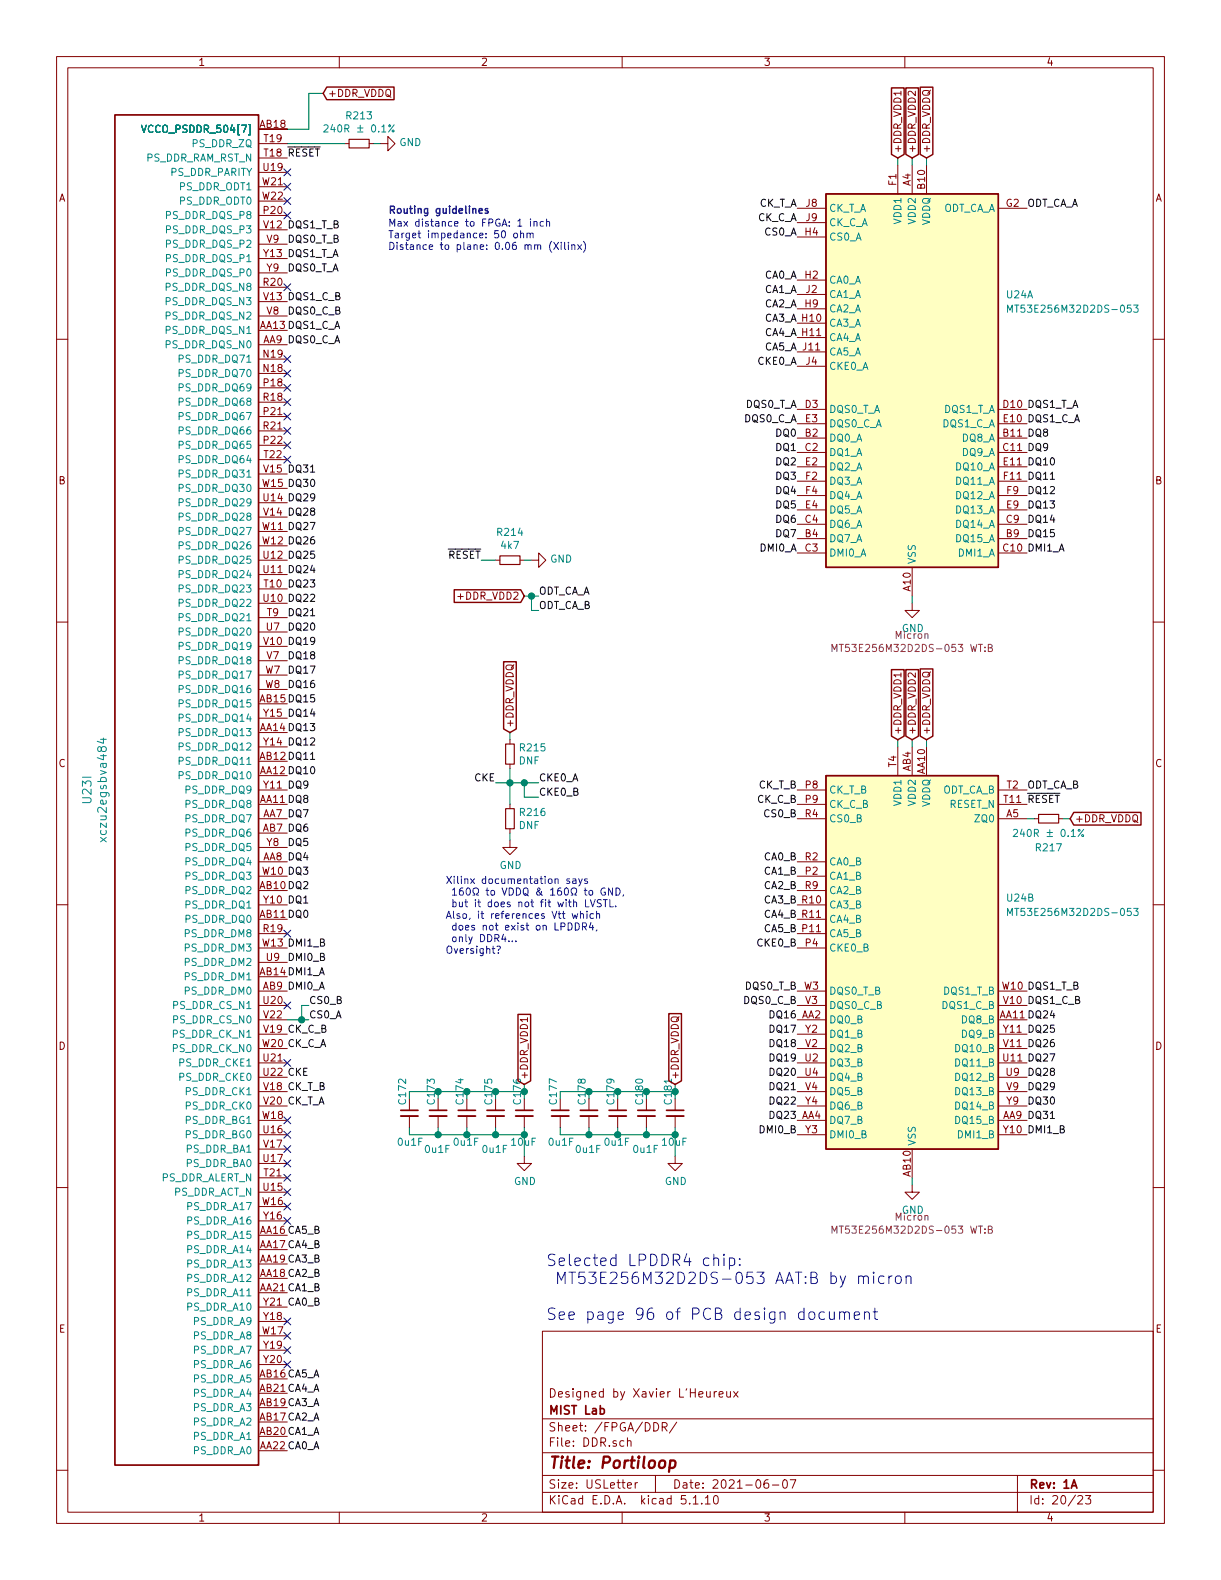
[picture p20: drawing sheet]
<svg xmlns="http://www.w3.org/2000/svg" width="216mm" height="279mm" viewBox="0 0 216 279" stroke-linecap="round" stroke-linejoin="round" font-family="sans-serif">
<defs><g id="words">
<g font-size="2.8" fill="#0000c2">
<text x="96.5" y="223.9">Selected LPDDR4 chip:</text>
<text x="97.3" y="227.1">MT53E256M32D2DS-053 AAT:B by micron</text>
<text x="96.5" y="233.4">See page 96 of PCB design document</text>
</g>
<text font-size="2.8" fill="#840000" x="96.9" y="259.7">Title: Portiloop</text>
<g font-size="2.1" fill="#008484">
<text x="16.2" y="141.9" transform="rotate(-90 16.2 141.9)">U23I</text>
<text x="18.9" y="148.1" transform="rotate(-90 18.9 148.1)">xczu2egsbva484</text>
</g>
<g font-size="2.1" fill="#840000">
<text x="96.9" y="250.1">MIST Lab</text>
<text x="96.9" y="247.1">Designed by Xavier L'Heureux</text>
<text x="96.9" y="255.8">File: DDR.sch</text>
<text x="96.9" y="253.1">Sheet: /FPGA/DDR/</text>
<text x="96.9" y="263.2">Size: USLetter</text>
<text x="118.9" y="263.2">Date: 2021-06-07</text>
<text x="181.9" y="263.2">Rev: 1A</text>
<text x="96.9" y="266">KiCad E.D.A. kicad 5.1.10</text>
<text x="181.9" y="266">Id: 20/23</text>
</g>
<g font-size="1.8" fill="#840000">
<text x="35" y="11.6">1</text>
<text x="85" y="11.6">2</text>
<text x="135" y="11.6">3</text>
<text x="185" y="11.6">4</text>
<text x="57.9" y="17.1">+DDR_VDDQ</text>
<text x="46" y="22.6">AB18</text>
<text x="46.7" y="25.1">T19</text>
<text x="159.4" y="27.2" transform="rotate(-90 159.4 27.2)">+DDR_VDD1</text>
<text x="161.9" y="27.2" transform="rotate(-90 161.9 27.2)">+DDR_VDD2</text>
<text x="164.5" y="27.2" transform="rotate(-90 164.5 27.2)">+DDR_VDDQ</text>
<text x="10.4" y="35.6">A</text>
<text x="46.5" y="35.3">W22</text>
<text x="46.5" y="32.8">W21</text>
<text x="46.6" y="30.2">U19</text>
<text x="158.5" y="32.8" transform="rotate(-90 158.5 32.8)">F1</text>
<text x="161" y="32.9" transform="rotate(-90 161 32.9)">A4</text>
<text x="163.6" y="33.4" transform="rotate(-90 163.6 33.4)">B10</text>
<text x="204.3" y="35.6">A</text>
<text x="46.7" y="37.8">P20</text>
<text x="142.4" y="41.7">H4</text>
<text x="142.5" y="36.6">J8</text>
<text x="142.5" y="39.1">J9</text>
<text x="177.9" y="36.6">G2</text>
<text x="47.2" y="42.9">V9</text>
<text x="46.6" y="50.5">R20</text>
<text x="47.2" y="48">Y9</text>
<text x="142.4" y="49.3">H2</text>
<text x="142.5" y="51.8">J2</text>
<text x="47.2" y="55.6">V8</text>
<text x="142.4" y="54.4">H9</text>
<text x="46.6" y="65.8">N18</text>
<text x="46.6" y="63.2">N19</text>
<text x="142" y="62">J11</text>
<text x="142.5" y="64.5">J4</text>
<text x="46.6" y="70.9">R18</text>
<text x="46.7" y="68.3">P18</text>
<text x="46.6" y="75.9">R21</text>
<text x="46.7" y="73.4">P21</text>
<text x="142.4" y="77.2">B2</text>
<text x="142.4" y="72.1">D3</text>
<text x="142.4" y="74.7">E3</text>
<text x="46.7" y="78.5">P22</text>
<text x="46.7" y="81">T22</text>
<text x="142.4" y="79.8">C2</text>
<text x="142.4" y="82.3">E2</text>
<text x="10.4" y="85.6">B</text>
<text x="142.4" y="89.9">E4</text>
<text x="142.5" y="84.8">F2</text>
<text x="142.5" y="87.4">F4</text>
<text x="178" y="89.9">E9</text>
<text x="178.1" y="87.4">F9</text>
<text x="204.3" y="85.6">B</text>
<text x="142.4" y="95">B4</text>
<text x="142.4" y="92.5">C4</text>
<text x="178" y="95">B9</text>
<text x="178" y="92.5">C9</text>
<text x="142.4" y="97.5">C3</text>
<text x="81.4" y="106">+DDR_VDD2</text>
<text x="161" y="104.5" transform="rotate(-90 161 104.5)">A10</text>
<text x="47.1" y="111.5">U7</text>
<text x="47.2" y="109">T9</text>
<text x="47.2" y="116.6">V7</text>
<text x="90.8" y="128.8" transform="rotate(-90 90.8 128.8)">+DDR_VDDQ</text>
<text x="159.4" y="130" transform="rotate(-90 159.4 130)">+DDR_VDD1</text>
<text x="161.9" y="130" transform="rotate(-90 161.9 130)">+DDR_VDD2</text>
<text x="164.5" y="130" transform="rotate(-90 164.5 130)">+DDR_VDDQ</text>
<text x="10.4" y="135.6">C</text>
<text x="158.5" y="135.6" transform="rotate(-90 158.5 135.6)">T4</text>
<text x="161" y="136.4" transform="rotate(-90 161 136.4)">AB4</text>
<text x="163.6" y="136.9" transform="rotate(-90 163.6 136.9)">AA10</text>
<text x="204.3" y="135.6">C</text>
<text x="142.4" y="139.4">P8</text>
<text x="142.4" y="142">P9</text>
<text x="178.1" y="139.4">T2</text>
<text x="47.2" y="149.6">Y8</text>
<text x="142.4" y="144.5">R4</text>
<text x="178" y="144.5">A5</text>
<text x="190" y="145.4">+DDR_VDDQ</text>
<text x="142.4" y="152.1">R2</text>
<text x="142.4" y="154.7">P2</text>
<text x="142.4" y="157.2">R9</text>
<text x="46.6" y="164.8">R19</text>
<text x="142.4" y="167.4">P4</text>
<text x="47.1" y="169.9">U9</text>
<text x="46.6" y="177.5">U20</text>
<text x="142.2" y="175">W3</text>
<text x="142.4" y="177.5">V3</text>
<text x="10.4" y="185.6">D</text>
<text x="46.7" y="180.1">V22</text>
<text x="142.4" y="185.2">V2</text>
<text x="142.4" y="182.6">Y2</text>
<text x="204.3" y="185.6">D</text>
<text x="46.6" y="187.7">U21</text>
<text x="93.3" y="191" transform="rotate(-90 93.3 191)">+DDR_VDD1</text>
<text x="120" y="191" transform="rotate(-90 120 191)">+DDR_VDDQ</text>
<text x="142.4" y="187.7">U2</text>
<text x="142.4" y="190.2">U4</text>
<text x="178" y="190.2">U9</text>
<text x="46.5" y="197.9">W18</text>
<text x="142.4" y="192.8">V4</text>
<text x="142.4" y="195.3">Y4</text>
<text x="178" y="192.8">V9</text>
<text x="178" y="195.3">Y9</text>
<text x="46.6" y="200.4">U16</text>
<text x="46.7" y="202.9">V17</text>
<text x="142.4" y="200.4">Y3</text>
<text x="46.6" y="205.5">U17</text>
<text x="46.7" y="208">T21</text>
<text x="161" y="208" transform="rotate(-90 161 208)">AB10</text>
<text x="46.5" y="213.1">W16</text>
<text x="46.6" y="210.6">U15</text>
<text x="46.7" y="215.6">Y16</text>
<text x="46.7" y="233.4">Y18</text>
<text x="10.4" y="235.6">E</text>
<text x="46.5" y="236">W17</text>
<text x="46.7" y="238.5">Y19</text>
<text x="204.3" y="235.6">E</text>
<text x="46.7" y="241">Y20</text>
<text x="35" y="269">1</text>
<text x="85" y="269">2</text>
<text x="135" y="269">3</text>
<text x="185" y="269">4</text>
</g>
<g font-size="1.8" fill="#008484">
<text x="26.3" y="23.5">VCCO_PSDDR_504[7]</text>
<text x="58.4" y="23.4">240R ± 0.1%</text>
<text x="61.4" y="21.1">R213</text>
<text x="25.7" y="28.6">PS_DDR_RAM_RST_N</text>
<text x="34.1" y="26">PS_DDR_ZQ</text>
<text x="70.6" y="25.8">GND</text>
<text x="30" y="31.1">PS_DDR_PARITY</text>
<text x="31.8" y="33.7">PS_DDR_ODT1</text>
<text x="29.6" y="41.3">PS_DDR_DQS_P3</text>
<text x="29.6" y="38.7">PS_DDR_DQS_P8</text>
<text x="31.8" y="36.2">PS_DDR_ODT0</text>
<text x="146.6" y="37.5">CK_T_A</text>
<text x="146.6" y="40">CK_C_A</text>
<text x="159.4" y="39.5" transform="rotate(-90 159.4 39.5)">VDD1</text>
<text x="161.9" y="39.5" transform="rotate(-90 161.9 39.5)">VDD2</text>
<text x="164.5" y="39.9" transform="rotate(-90 164.5 39.9)">VDDQ</text>
<text x="166.5" y="37.5">ODT_CA_A</text>
<text x="29.6" y="46.4">PS_DDR_DQS_P1</text>
<text x="29.6" y="43.8">PS_DDR_DQS_P2</text>
<text x="146.6" y="42.5">CS0_A</text>
<text x="29.5" y="54">PS_DDR_DQS_N3</text>
<text x="29.5" y="51.4">PS_DDR_DQS_N8</text>
<text x="29.6" y="48.9">PS_DDR_DQS_P0</text>
<text x="146.6" y="50.2">CA0_A</text>
<text x="146.6" y="52.7">CA1_A</text>
<text x="178" y="52.8">U24A</text>
<text x="29.5" y="59.1">PS_DDR_DQS_N1</text>
<text x="29.5" y="56.5">PS_DDR_DQS_N2</text>
<text x="146.6" y="57.8">CA3_A</text>
<text x="146.6" y="55.2">CA2_A</text>
<text x="179.5" y="55.3">MT53E256M32D2DS-053</text>
<text x="29.5" y="61.6">PS_DDR_DQS_N0</text>
<text x="31.9" y="64.1">PS_DDR_DQ71</text>
<text x="146.6" y="60.3">CA4_A</text>
<text x="146.6" y="62.9">CA5_A</text>
<text x="146.6" y="65.4">CKE0_A</text>
<text x="31.9" y="71.8">PS_DDR_DQ68</text>
<text x="31.9" y="69.2">PS_DDR_DQ69</text>
<text x="31.9" y="66.7">PS_DDR_DQ70</text>
<text x="31.9" y="76.8">PS_DDR_DQ66</text>
<text x="31.9" y="74.3">PS_DDR_DQ67</text>
<text x="146.6" y="73">DQS0_T_A</text>
<text x="146.6" y="75.6">DQS0_C_A</text>
<text x="166.7" y="75.6">DQS1_C_A</text>
<text x="166.9" y="73">DQS1_T_A</text>
<text x="31.9" y="81.9">PS_DDR_DQ64</text>
<text x="31.9" y="79.4">PS_DDR_DQ65</text>
<text x="146.6" y="78.1">DQ0_A</text>
<text x="146.6" y="80.6">DQ1_A</text>
<text x="146.6" y="83.2">DQ2_A</text>
<text x="169.1" y="83.2">DQ10_A</text>
<text x="170.1" y="78.1">DQ8_A</text>
<text x="170.1" y="80.6">DQ9_A</text>
<text x="31.9" y="89.5">PS_DDR_DQ29</text>
<text x="31.9" y="87">PS_DDR_DQ30</text>
<text x="31.9" y="84.5">PS_DDR_DQ31</text>
<text x="146.6" y="85.7">DQ3_A</text>
<text x="146.6" y="88.3">DQ4_A</text>
<text x="169.1" y="85.7">DQ11_A</text>
<text x="169.1" y="88.3">DQ12_A</text>
<text x="31.9" y="94.6">PS_DDR_DQ27</text>
<text x="31.9" y="92.1">PS_DDR_DQ28</text>
<text x="88.1" y="94.8">R214</text>
<text x="146.6" y="95.9">DQ7_A</text>
<text x="146.6" y="93.3">DQ6_A</text>
<text x="146.6" y="90.8">DQ5_A</text>
<text x="169.1" y="95.9">DQ15_A</text>
<text x="169.1" y="93.3">DQ14_A</text>
<text x="169.1" y="90.8">DQ13_A</text>
<text x="31.9" y="99.7">PS_DDR_DQ25</text>
<text x="31.9" y="97.2">PS_DDR_DQ26</text>
<text x="88.7" y="97.1">4k7</text>
<text x="97.3" y="99.5">GND</text>
<text x="146.6" y="98.4">DMI0_A</text>
<text x="161.9" y="99.8" transform="rotate(-90 161.9 99.8)">VSS</text>
<text x="169.5" y="98.4">DMI1_A</text>
<text x="31.9" y="107.3">PS_DDR_DQ22</text>
<text x="31.9" y="104.8">PS_DDR_DQ23</text>
<text x="31.9" y="102.2">PS_DDR_DQ24</text>
<text x="31.9" y="112.4">PS_DDR_DQ20</text>
<text x="31.9" y="109.9">PS_DDR_DQ21</text>
<text x="31.9" y="117.5">PS_DDR_DQ18</text>
<text x="31.9" y="114.9">PS_DDR_DQ19</text>
<text x="31.9" y="125.1">PS_DDR_DQ15</text>
<text x="31.9" y="122.6">PS_DDR_DQ16</text>
<text x="31.9" y="120">PS_DDR_DQ17</text>
<text x="31.9" y="130.2">PS_DDR_DQ13</text>
<text x="31.9" y="127.6">PS_DDR_DQ14</text>
<text x="31.9" y="137.8">PS_DDR_DQ10</text>
<text x="31.9" y="135.3">PS_DDR_DQ11</text>
<text x="31.9" y="132.7">PS_DDR_DQ12</text>
<text x="91.8" y="135.2">DNF</text>
<text x="92.1" y="132.9">R215</text>
<text x="32.9" y="142.9">PS_DDR_DQ8</text>
<text x="32.9" y="140.3">PS_DDR_DQ9</text>
<text x="146.6" y="140.3">CK_T_B</text>
<text x="146.6" y="142.9">CK_C_B</text>
<text x="159.4" y="142.4" transform="rotate(-90 159.4 142.4)">VDD1</text>
<text x="161.9" y="142.4" transform="rotate(-90 161.9 142.4)">VDD2</text>
<text x="164.5" y="142.8" transform="rotate(-90 164.5 142.8)">VDDQ</text>
<text x="166.5" y="140.3">ODT_CA_B</text>
<text x="167.9" y="142.9">RESET_N</text>
<text x="32.9" y="148">PS_DDR_DQ6</text>
<text x="32.9" y="145.4">PS_DDR_DQ7</text>
<text x="91.8" y="146.6">DNF</text>
<text x="92.1" y="144.3">R216</text>
<text x="146.6" y="145.4">CS0_B</text>
<text x="172.6" y="145.4">ZQ0</text>
<text x="180.3" y="148">240R ± 0.1%</text>
<text x="32.9" y="155.6">PS_DDR_DQ3</text>
<text x="32.9" y="153">PS_DDR_DQ4</text>
<text x="32.9" y="150.5">PS_DDR_DQ5</text>
<text x="88.3" y="153.7">GND</text>
<text x="146.6" y="155.6">CA1_B</text>
<text x="146.6" y="153">CA0_B</text>
<text x="183.3" y="150.5">R217</text>
<text x="32.9" y="160.7">PS_DDR_DQ1</text>
<text x="32.9" y="158.1">PS_DDR_DQ2</text>
<text x="146.6" y="160.7">CA3_B</text>
<text x="146.6" y="158.1">CA2_B</text>
<text x="178.1" y="159.4">U24B</text>
<text x="179.5" y="162">MT53E256M32D2DS-053</text>
<text x="32.8" y="165.7">PS_DDR_DM8</text>
<text x="32.9" y="163.2">PS_DDR_DQ0</text>
<text x="146.6" y="165.7">CA5_B</text>
<text x="146.6" y="163.2">CA4_B</text>
<text x="32.8" y="173.4">PS_DDR_DM1</text>
<text x="32.8" y="170.8">PS_DDR_DM2</text>
<text x="32.8" y="168.3">PS_DDR_DM3</text>
<text x="146.6" y="168.3">CKE0_B</text>
<text x="30.8" y="178.4">PS_DDR_CS_N1</text>
<text x="32.8" y="175.9">PS_DDR_DM0</text>
<text x="146.6" y="178.4">DQS0_C_B</text>
<text x="146.6" y="175.9">DQS0_T_B</text>
<text x="166.7" y="178.4">DQS1_C_B</text>
<text x="166.9" y="175.9">DQS1_T_B</text>
<text x="30.8" y="183.5">PS_DDR_CK_N1</text>
<text x="30.8" y="181">PS_DDR_CS_N0</text>
<text x="146.6" y="181">DQ0_B</text>
<text x="146.6" y="183.5">DQ1_B</text>
<text x="170.1" y="181">DQ8_B</text>
<text x="170.1" y="183.5">DQ9_B</text>
<text x="30.8" y="186.1">PS_DDR_CK_N0</text>
<text x="31.8" y="191.1">PS_DDR_CKE0</text>
<text x="31.8" y="188.6">PS_DDR_CKE1</text>
<text x="146.6" y="188.6">DQ3_B</text>
<text x="146.6" y="191.1">DQ4_B</text>
<text x="146.6" y="186.1">DQ2_B</text>
<text x="169.1" y="188.6">DQ11_B</text>
<text x="169.1" y="191.1">DQ12_B</text>
<text x="169.1" y="186.1">DQ10_B</text>
<text x="33" y="196.2">PS_DDR_CK0</text>
<text x="33" y="193.7">PS_DDR_CK1</text>
<text x="146.6" y="193.7">DQ5_B</text>
<text x="146.6" y="196.2">DQ6_B</text>
<text x="169.1" y="193.7">DQ13_B</text>
<text x="169.1" y="196.2">DQ14_B</text>
<text x="32.9" y="201.3">PS_DDR_BG0</text>
<text x="32.9" y="198.8">PS_DDR_BG1</text>
<text x="33" y="203.8">PS_DDR_BA1</text>
<text x="70.5" y="202.6">0u1F</text>
<text x="75.3" y="203.9">0u1F</text>
<text x="80.3" y="202.6">0u1F</text>
<text x="85.4" y="203.9">0u1F</text>
<text x="90.5" y="202.6">10uF</text>
<text x="97.1" y="202.6">0u1F</text>
<text x="101.9" y="203.9">0u1F</text>
<text x="107" y="202.6">0u1F</text>
<text x="112.1" y="203.9">0u1F</text>
<text x="117.2" y="202.6">10uF</text>
<text x="146.6" y="198.8">DQ7_B</text>
<text x="146.6" y="201.3">DMI0_B</text>
<text x="161.9" y="202.7" transform="rotate(-90 161.9 202.7)">VSS</text>
<text x="169.1" y="198.8">DQ15_B</text>
<text x="169.5" y="201.3">DMI1_B</text>
<text x="28.4" y="208.9">PS_DDR_ALERT_N</text>
<text x="33" y="206.4">PS_DDR_BA0</text>
<text x="90.9" y="209.5">GND</text>
<text x="117.6" y="209.5">GND</text>
<text x="30.7" y="211.5">PS_DDR_ACT_N</text>
<text x="33.3" y="214">PS_DDR_A17</text>
<text x="33.3" y="221.6">PS_DDR_A14</text>
<text x="33.3" y="219.1">PS_DDR_A15</text>
<text x="33.3" y="216.5">PS_DDR_A16</text>
<text x="33.3" y="226.7">PS_DDR_A12</text>
<text x="33.3" y="224.2">PS_DDR_A13</text>
<text x="33.3" y="231.8">PS_DDR_A10</text>
<text x="33.3" y="229.2">PS_DDR_A11</text>
<text x="34.3" y="239.4">PS_DDR_A7</text>
<text x="34.3" y="236.9">PS_DDR_A8</text>
<text x="34.3" y="234.3">PS_DDR_A9</text>
<text x="34.3" y="244.5">PS_DDR_A5</text>
<text x="34.3" y="241.9">PS_DDR_A6</text>
<text x="34.3" y="249.6">PS_DDR_A3</text>
<text x="34.3" y="247">PS_DDR_A4</text>
<text x="34.3" y="257.2">PS_DDR_A0</text>
<text x="34.3" y="254.6">PS_DDR_A1</text>
<text x="34.3" y="252.1">PS_DDR_A2</text>
</g>
<g font-size="1.8">
<text x="46.7" y="27.7">T18 RESET</text>
<text x="46.7" y="40.4">V12 DQS1_T_B</text>
<text x="133.9" y="39.1">CK_C_A</text>
<text x="134.1" y="36.6">CK_T_A</text>
<text x="135.3" y="41.7">CS0_A</text>
<text x="181.6" y="36.6">ODT_CA_A</text>
<text x="46.7" y="45.5">Y13 DQS1_T_A</text>
<text x="50.8" y="42.9">DQS0_T_B</text>
<text x="46.7" y="53.1">V13 DQS1_C_B</text>
<text x="50.8" y="48">DQS0_T_A</text>
<text x="135.2" y="51.8">CA1_A</text>
<text x="135.2" y="49.3">CA0_A</text>
<text x="46" y="58.2">AA13 DQS1_C_A</text>
<text x="50.8" y="55.6">DQS0_C_B</text>
<text x="135.2" y="59.4">CA4_A H11</text>
<text x="135.2" y="56.9">CA3_A H10</text>
<text x="135.2" y="54.4">CA2_A</text>
<text x="46.5" y="60.7">AA9 DQS0_C_A</text>
<text x="134" y="64.5">CKE0_A</text>
<text x="135.2" y="62">CA5_A</text>
<text x="131.6" y="74.7">DQS0_C_A</text>
<text x="131.8" y="72.1">DQS0_T_A</text>
<text x="137.3" y="77.2">DQ0</text>
<text x="177.4" y="77.2">B11 DQ8</text>
<text x="177.4" y="72.1">D10 DQS1_T_A</text>
<text x="177.5" y="74.7">E10 DQS1_C_A</text>
<text x="46.7" y="83.6">V15 DQ31</text>
<text x="137.3" y="82.3">DQ2</text>
<text x="137.3" y="79.8">DQ1</text>
<text x="177.4" y="79.8">C11 DQ9</text>
<text x="177.5" y="82.3">E11 DQ10</text>
<text x="46.5" y="86.1">W15 DQ30</text>
<text x="46.6" y="88.6">U14 DQ29</text>
<text x="137.3" y="89.9">DQ5</text>
<text x="137.3" y="87.4">DQ4</text>
<text x="137.3" y="84.8">DQ3</text>
<text x="177.5" y="84.8">F11 DQ11</text>
<text x="181.6" y="89.9">DQ13</text>
<text x="181.6" y="87.4">DQ12</text>
<text x="46.5" y="93.7">W11 DQ27</text>
<text x="46.7" y="91.2">V14 DQ28</text>
<text x="137.3" y="95">DQ7</text>
<text x="137.3" y="92.5">DQ6</text>
<text x="181.6" y="92.5">DQ14</text>
<text x="181.6" y="95">DQ15</text>
<text x="46.5" y="96.3">W12 DQ26</text>
<text x="46.6" y="101.3">U11 DQ24</text>
<text x="46.6" y="98.8">U12 DQ25</text>
<text x="79.2" y="98.8">RESET</text>
<text x="134.5" y="97.5">DMI0_A</text>
<text x="177.4" y="97.5">C10 DMI1_A</text>
<text x="46.6" y="106.4">U10 DQ22</text>
<text x="46.7" y="103.9">T10 DQ23</text>
<text x="95.2" y="105.2">ODT_CA_A</text>
<text x="95.2" y="107.7">ODT_CA_B</text>
<text x="50.8" y="109">DQ21</text>
<text x="50.8" y="111.5">DQ20</text>
<text x="46.7" y="114">V10 DQ19</text>
<text x="46.9" y="119.1">W7 DQ17</text>
<text x="50.8" y="116.6">DQ18</text>
<text x="46" y="124.2">AB15 DQ15</text>
<text x="46.9" y="121.7">W8 DQ16</text>
<text x="46" y="129.3">AA14 DQ13</text>
<text x="46.7" y="131.8">Y14 DQ12</text>
<text x="46.7" y="126.7">Y15 DQ14</text>
<text x="46" y="136.9">AA12 DQ10</text>
<text x="46" y="134.4">AB12 DQ11</text>
<text x="46" y="142">AA11 DQ8</text>
<text x="46.7" y="139.4">Y11 DQ9</text>
<text x="83.9" y="138.2">CKE</text>
<text x="95.2" y="138.2">CKE0_A</text>
<text x="95.2" y="140.7">CKE0_B</text>
<text x="133.9" y="142">CK_C_B</text>
<text x="134.1" y="139.4">CK_T_B</text>
<text x="177.5" y="142">T11 RESET</text>
<text x="181.6" y="139.4">ODT_CA_B</text>
<text x="46.5" y="147.1">AB7 DQ6</text>
<text x="46.5" y="144.5">AA7 DQ7</text>
<text x="50.8" y="149.6">DQ5</text>
<text x="135.3" y="144.5">CS0_B</text>
<text x="46.5" y="154.7">W10 DQ3</text>
<text x="46.5" y="152.1">AA8 DQ4</text>
<text x="135.2" y="154.7">CA1_B</text>
<text x="135.2" y="152.1">CA0_B</text>
<text x="46" y="157.2">AB10 DQ2</text>
<text x="46.7" y="159.8">Y10 DQ1</text>
<text x="135.2" y="157.2">CA2_B</text>
<text x="135.2" y="159.8">CA3_B R10</text>
<text x="46" y="162.3">AB11 DQ0</text>
<text x="46.5" y="167.4">W13 DMI1_B</text>
<text x="134" y="167.4">CKE0_B</text>
<text x="135.2" y="162.3">CA4_B R11</text>
<text x="135.2" y="164.8">CA5_B P11</text>
<text x="46" y="172.5">AB14 DMI1_A</text>
<text x="50.8" y="169.9">DMI0_B</text>
<text x="46.5" y="175">AB9 DMI0_A</text>
<text x="54.6" y="177.5">CS0_B</text>
<text x="131.6" y="177.5">DQS0_C_B</text>
<text x="131.8" y="175">DQS0_T_B</text>
<text x="177.3" y="175">W10 DQS1_T_B</text>
<text x="177.5" y="177.5">V10 DQS1_C_B</text>
<text x="46.5" y="185.2">W20 CK_C_A</text>
<text x="46.7" y="182.6">V19 CK_C_B</text>
<text x="54.6" y="180.1">CS0_A</text>
<text x="136.3" y="180.1">DQ16 AA2</text>
<text x="136.3" y="185.2">DQ18</text>
<text x="136.3" y="182.6">DQ17</text>
<text x="176.8" y="180.1">AA11 DQ24</text>
<text x="177.5" y="185.2">V11 DQ26</text>
<text x="177.5" y="182.6">Y11 DQ25</text>
<text x="46.6" y="190.2">U22 CKE</text>
<text x="136.3" y="190.2">DQ20</text>
<text x="136.3" y="187.7">DQ19</text>
<text x="177.4" y="187.7">U11 DQ27</text>
<text x="181.6" y="190.2">DQ28</text>
<text x="46.7" y="195.3">V20 CK_T_A</text>
<text x="46.7" y="192.8">V18 CK_T_B</text>
<text x="136.3" y="197.9">DQ23 AA4</text>
<text x="136.3" y="195.3">DQ22</text>
<text x="136.3" y="192.8">DQ21</text>
<text x="177.3" y="197.9">AA9 DQ31</text>
<text x="181.6" y="195.3">DQ30</text>
<text x="181.6" y="192.8">DQ29</text>
<text x="134.5" y="200.4">DMI0_B</text>
<text x="177.5" y="200.4">Y10 DMI1_B</text>
<text x="46" y="220.7">AA17 CA4_B</text>
<text x="46" y="218.2">AA16 CA5_B</text>
<text x="46" y="225.8">AA18 CA2_B</text>
<text x="46" y="223.3">AA19 CA3_B</text>
<text x="46" y="228.3">AA21 CA1_B</text>
<text x="46.7" y="230.9">Y21 CA0_B</text>
<text x="46" y="243.6">AB16 CA5_A</text>
<text x="46" y="251.2">AB17 CA2_A</text>
<text x="46" y="248.7">AB19 CA3_A</text>
<text x="46" y="246.1">AB21 CA4_A</text>
<text x="46" y="256.3">AA22 CA0_A</text>
<text x="46" y="253.7">AB20 CA1_A</text>
</g>
<g font-size="1.8" fill="#0000c2">
<text x="68.6" y="40.1">Max distance to FPGA: 1 inch</text>
<text x="68.6" y="37.8">Routing guidelines</text>
<text x="68.6" y="42.1">Target impedance: 50 ohm</text>
<text x="68.6" y="44.2">Distance to plane: 0.06 mm (Xilinx)</text>
<text x="78.7" y="156.3">Xilinx documentation says</text>
<text x="79.2" y="158.4">160 to VDDQ &amp; 160 to GND,</text>
<text x="79.2" y="160.4">but it does not fit with LVSTL.</text>
<text x="78.7" y="162.5">Also, it references Vtt which</text>
<text x="79.2" y="164.5">does not exist on LPDDR4,</text>
<text x="79.2" y="166.6">only DDR4</text>
<text x="78.7" y="168.7">Oversight?</text>
</g>
<g font-size="1.8" fill="#840084">
<text x="158.4" y="113">Micron</text>
<text x="159.5" y="111.8">GND</text>
<text x="148.6" y="115.3">MT53E256M32D2DS-053 WT:B</text>
<text x="158.4" y="215.8">Micron</text>
<text x="159.5" y="214.6">GND</text>
<text x="148.6" y="218.2">MT53E256M32D2DS-053 WT:B</text>
</g>
<g font-size="1.8" fill="#008400">
<text x="71.8" y="195.1" transform="rotate(-90 71.8 195.1)">C172</text>
<text x="76.9" y="195.1" transform="rotate(-90 76.9 195.1)">C173</text>
<text x="82" y="195.1" transform="rotate(-90 82 195.1)">C174</text>
<text x="87" y="195.1" transform="rotate(-90 87 195.1)">C175</text>
<text x="92.1" y="195.1" transform="rotate(-90 92.1 195.1)">C176</text>
<text x="98.5" y="195.1" transform="rotate(-90 98.5 195.1)">C177</text>
<text x="103.6" y="195.1" transform="rotate(-90 103.6 195.1)">C178</text>
<text x="108.6" y="195.1" transform="rotate(-90 108.6 195.1)">C179</text>
<text x="113.7" y="195.1" transform="rotate(-90 113.7 195.1)">C180</text>
<text x="118.8" y="195.1" transform="rotate(-90 118.8 195.1)">C181</text>
</g>
</g></defs>
<g fill="none" stroke="#840000" stroke-width=".18">
<path d="M10 10h195.9v259.4h-195.9zM12 12h191.9v255.4h-191.9zM60 10v2M110 10v2M159.3 16.1v.7M160 10v2M45.7 25.4h5.1M45.7 38.1h5.1M45.7 35.6h5.1M45.7 33h5.1M45.7 30.5h5.1M45.7 27.9h5.1"/>
<path d="M45.7 22.9h5.1M61 25.4h.7M65.3 25.4h.7M67.3 25.4h1.3v-1.3l1.2 1.3-1.2 1.3v-1.3M141 36.8h5M141 39.4h5M158.7 29.2v5.1M161.3 29.2v5.1M163.8 29.2v5.1M176.5 36.8h5.1M10 60h2M45.7 58.4h5.1"/>
<path d="M45.7 55.9h5.1M45.7 53.3h5.1M45.7 50.8h5.1M45.7 48.3h5.1M45.7 45.7h5.1M45.7 43.2h5.1M45.7 40.6h5.1M141 57.2h5M141 59.7h5M141 49.5h5M141 41.9h5M141 54.6h5"/>
<path d="M141 52.1h5M203.9 60h2M45.7 78.7h5.1M45.7 76.2h5.1M45.7 73.7h5.1M45.7 71.1h5.1M45.7 68.6h5.1M45.7 66h5.1M45.7 63.5h5.1M45.7 61h5.1M141 77.5h5M141 72.4h5"/>
<path d="M141 74.9h5M141 62.2h5M141 64.8h5M176.5 77.5h5.1M176.5 72.4h5.1M176.5 74.9h5.1M45.7 99.1h5.1M45.7 96.5h5.1M45.7 94h5.1M45.7 91.4h5.1M45.7 88.9h5.1M45.7 86.4h5.1"/>
<path d="M45.7 83.8h5.1M45.7 81.3h5.1M87.6 99.1h.8M91.9 99.1h.8M94 99.1h1.2v-1.3l1.3 1.3-1.3 1.2v-1.2M141 95.3h5M141 97.8h5M141 80h5M141 92.7h5M141 82.6h5M141 90.2h5M141 85.1h5"/>
<path d="M141 87.6h5M176.5 95.3h5.1M176.5 97.8h5.1M176.5 80h5.1M176.5 92.7h5.1M176.5 82.6h5.1M176.5 90.2h5.1M176.5 85.1h5.1M176.5 87.6h5.1M10 110h2M45.7 119.4h5.1M45.7 116.8h5.1"/>
<path d="M45.7 114.3h5.1M45.7 111.8h5.1M45.7 109.2h5.1M45.7 106.7h5.1M45.7 104.1h5.1M45.7 101.6h5.1M159.3 119v.7M161.3 106.7v1.3h1.3l-1.3 1.2-1.3-1.2h1.3M161.3 100.3v5.1M203.9 110h2M45.7 139.7h5.1M45.7 137.2h5.1"/>
<path d="M45.7 134.6h5.1M45.7 132.1h5.1M45.7 129.5h5.1M45.7 127h5.1M45.7 124.5h5.1M45.7 121.9h5.1M90.2 130.8v.8M90.2 135.1v.8M141 139.7h5M158.7 132.1v5.1M161.3 132.1v5.1M163.8 132.1v5.1"/>
<path d="M176.5 139.7h5.1M10 160h2M45.7 144.8h5.1M45.7 157.5h5.1M45.7 154.9h5.1M45.7 152.4h5.1M45.7 149.9h5.1M45.7 147.3h5.1M45.7 142.2h5.1M90.2 148.6v1.3h1.2l-1.2 1.2-1.3-1.2h1.3M90.2 142.2v.8M90.2 146.6v.7"/>
<path d="M141 144.8h5M141 157.5h5M141 154.9h5M141 152.4h5M141 142.2h5M176.5 144.8h5.1M176.5 142.2h5.1M182.9 144.8h.7M187.2 144.8h.8M203.9 160h2M45.7 177.8h5.1M45.7 175.3h5.1"/>
<path d="M45.7 172.7h5.1M45.7 170.2h5.1M45.7 167.6h5.1M45.7 165.1h5.1M45.7 162.6h5.1M45.7 160h5.1M93.3 180v.7M141 177.8h5M141 175.3h5M141 167.6h5M141 165.1h5M141 162.6h5"/>
<path d="M141 160h5M176.5 177.8h5.1M176.5 175.3h5.1M45.7 198.1h5.1M45.7 195.6h5.1M45.7 193h5.1M45.7 190.5h5.1M45.7 188h5.1M45.7 185.4h5.1M45.7 182.9h5.1M45.7 180.3h5.1M72.4 194.3v2"/>
<path d="M72.4 197.4v2M77.5 194.3v2M77.5 197.4v2M82.5 194.3v2M82.5 197.4v2M87.6 194.3v2M87.6 197.4v2M92.7 194.3v2M92.7 197.4v2M99.1 194.3v2M99.1 197.4v2M104.1 194.3v2"/>
<path d="M104.1 197.4v2M109.2 194.3v2M109.2 197.4v2M114.3 194.3v2M114.3 197.4v2M119.4 194.3v2M119.4 197.4v2M141 198.1h5M141 195.6h5M141 193h5M141 190.5h5M141 188h5"/>
<path d="M141 185.4h5M141 182.9h5M141 180.3h5M176.5 198.1h5.1M176.5 195.6h5.1M176.5 193h5.1M176.5 190.5h5.1M176.5 188h5.1M176.5 185.4h5.1M176.5 182.9h5.1M176.5 180.3h5.1M10 210h2"/>
<path d="M45.7 218.4h5.1M45.7 215.9h5.1M45.7 213.4h5.1M45.7 210.8h5.1M45.7 208.3h5.1M45.7 205.7h5.1M45.7 203.2h5.1M45.7 200.7h5.1M92.7 204.5v1.2h1.3l-1.3 1.3-1.3-1.3h1.3M119.4 204.5v1.2h1.2l-1.2 1.3-1.3-1.3h1.3M141 200.7h5M161.3 209.6v1.2h1.3l-1.3 1.3-1.3-1.3h1.3"/>
<path d="M161.3 203.2v5.1M176.5 200.7h5.1M203.9 210h2M45.7 238.8h5.1M45.7 236.2h5.1M45.7 233.7h5.1M45.7 231.1h5.1M45.7 228.6h5.1M45.7 226.1h5.1M45.7 223.5h5.1M45.7 221h5.1M95.9 235.4h108v32h-108z"/>
<path d="M10 260h2M45.7 256.5h5.1M45.7 254h5.1M45.7 251.5h5.1M45.7 248.9h5.1M45.7 246.4h5.1M45.7 243.8h5.1M45.7 241.3h5.1M95.9 256.9h108M95.9 250.9h108M110.9 254.9l.3-.1h.3l.1 1M110.9 254.3v1.5"/>
<path d="M115.6 251.6a.76 .76 0 0 1 .9 .7 .76 .76 0 0 1-.9 .8zM117.1 252.3h.7l.2-.2-.1-.4-.2-.1h-.6v1.5M117.4 252.3l.6 .8M119.7 251.5l-1.3 1.9M126.3 246.1v1M126.7 246.1l-.4 .3M127.2 246.6l.7-.2-.1-.2-.4-.1-.2 .2v.7h.6M128.5 246.1v.8a.39 .39 0 0 0 .7 0M129.2 246.1v1M129.7 246.1l.8 1M130.5 246.1l-.8 1M203.9 260h2"/>
<path d="M60 267.4v2M95.9 263.9h108M95.9 260.9h108M110 267.4v2M110.9 262.7l.8-.2-.1-.2-.4-.1-.3 .2 .1 .7h.6M112.3 262.2v1M112.7 262.2l-.3 .1-.1 .2M115.9 260.9v3M122.6 264.9l.4-.4v1.5M122.6 266h.8M124.1 265.8v.2M124.7 264.9l.4-.4v1.5"/>
<path d="M124.7 266h.9M126.3 264.6l.3-.1a.94 .94 0 0 1 0 1.5l-.4-.3v-.7zM135.8 261.7a.62 .62 0 0 0-.7 .6l.1 .7 .2 .2 .5-.2v-.5l-.1-.2h-.4l-.3 .2M136.6 262.6h1.1M138.5 261.8l.4-.1a.94 .94 0 0 1 0 1.5 .82 .82 0 0 1-.4-1.4zM139.7 261.7h1l-.6 1.5M160 267.4v2M179.9 260.9v6.5M190.6 264.6l.2-.1h.4l.2 .4-.9 1.1h.9M191.9 264.5h1l-.5 .5 .4 .2v.6l-.2 .2-.7-.2"/>
</g>
<g fill="none" stroke="#840000" stroke-width=".3">
<path d="M20.3 20.3h25.4v238.8h-25.4zM70.9 196.3h3M75.9 196.3h3.1M81 196.3h3.1M86.1 196.3h3.1M91.2 196.3h3M97.5 196.3h3.1M102.6 196.3h3.1M107.7 196.3h3M112.8 196.3h3M117.9 196.3h3M106.1 249.1h.5l.3 .3-.2 .6h-.6"/>
<path d="M189.4 263.2l.5-1.5 .5 1.5"/>
</g>
<path d="M118.5 258.3h.8l.2 .3-.1 .6a.66 .66 0 0 1-1 .3M118.5 258.3l-.2 2" fill="none" stroke="#840000" stroke-width=".41"/>
<path d="M70.9 197.4h3M75.9 197.4h3.1M81 197.4h3.1M86.1 197.4h3.1M91.2 197.4h3M97.5 197.4h3.1M102.6 197.4h3.1M107.7 197.4h3M112.8 197.4h3M117.9 197.4h3" fill="none" stroke="#840000" stroke-width=".33"/>
<path d="M61.7 24.6h3.6v1.6h-3.6zM88.4 98.3h3.5v1.5h-3.5zM89.4 131.6h1.5v3.5h-1.5zM89.4 143h1.5v3.6h-1.5zM183.6 144h3.6v1.5h-3.6z" fill="none" stroke="#840000" stroke-width=".2"/>
<g fill="none" stroke="#008484" stroke-width=".18">
<path d="M25 22.1l.5 1.3 .4-1.3M57.3 22.2l.5-.1 .2 .3v.2l-.8 .7h.8M69.4 23h.2v.3h-.2zM69.7 22.1l-1 1.2M178.2 55.2v-1.3l.4 1 .4-1v1.3M200.5 53.9h.7l-.4 .5 .4 .2-.1 .6h-.4l-.2-.1M17.8 130.7h1M18.3 130.5v.9l-1.1-.3M17.8 148.1l1 .8M18.8 148.1l-1 .8M179.2 146.8l.5-.1 .2 .3v.2l-.8 .7h.8M191.3 147.6h.2v.3h-.2z"/>
<path d="M191.6 146.7l-1 1.2M178.2 161.9v-1.3l.4 .9 .4-.9v1.3M200.5 160.6h.7l-.4 .5 .4 .1-.1 .6-.4 .1-.2-.1"/>
</g>
<g fill="#ffffc2" stroke="#ffffc2" stroke-width=".18">
<path d="M146 137.2h30.5v66h-30.5z"/>
<path d="M146 34.3h30.5v66h-30.5z"/>
</g>
<g fill="none" stroke="#840000" stroke-width=".25">
<path d="M57.8 15.4h11.9v2.2h-11.9l-.7-1.1zM157.6 15.5h2.3v11.8l-1.2 .6-1.1-.6zM160.2 15.5h2.2v11.8l-1.1 .6-1.1-.6zM162.7 15.4h2.2v11.9l-1.1 .6-1.1-.6zM146 34.3h30.5v66h-30.5zM80.3 104.3h11.8l.6 1.1-.6 1.1h-11.8zM89.1 117h2.2v11.9l-1.1 .6-1.1-.6zM157.6 118.4h2.3v11.8l-1.2 .6-1.1-.6zM160.2 118.4h2.2v11.8l-1.1 .6-1.1-.6zM162.7 118.3h2.2v11.9l-1.1 .6-1.1-.6zM146 137.2h30.5v66h-30.5zM189.9 143.7h11.9v2.2h-11.9l-.7-1.1z"/>
<path d="M91.6 179.4h2.2v11.7l-1.1 .7-1.1-.7zM118.3 179.2h2.2v11.9l-1.1 .7-1.1-.7z"/>
</g>
<path d="M147.1 115.2v-1.3l.4 1 .5-1v1.3M174.8 114.6l.5-.1 .1-.2v-.2l-.6-.2v1.3h.5l.1-.1 .1-.3-.3-.2M147.1 218.1v-1.3l.4 .9 .5-.9v1.3M174.8 217.4h.5l.1-.2v-.3l-.6-.1v1.3h.5l.1-.1 .1-.3-.3-.3" fill="none" stroke="#840084" stroke-width=".18"/>
<g fill="none" stroke="#008400" stroke-width=".18">
<path d="M57.1 16.5h-2.5v6.4h-3.8M50.8 25.4h10.2M66 25.4h1.3M158.7 27.9v1.3M161.3 27.9v1.3M163.8 27.9v1.3M85.1 99.1h2.5M92.7 99.1h1.3M92.7 105.4h2.5M94 105.4v2.6h1.2M161.3 105.4v1.3M87.6 138.4h7.6"/>
<path d="M90.2 129.5v1.3M90.2 135.9v6.3M92.7 138.4v2.6h2.5M158.7 130.8v1.3M161.3 130.8v1.3M163.8 130.8v1.3M90.2 147.3v1.3M181.6 144.8h1.3M188 144.8h1.2M54.6 177.8h-1.3v2.5M50.8 180.3h3.8M72.4 199.4v1.3h20.3"/>
<path d="M72.4 193h20.3M77.5 199.4v1.3M82.5 199.4v1.3M87.6 199.4v1.3M92.7 199.4v5.1M99.1 199.4v1.3h20.3M99.1 193h20.3M104.1 199.4v1.3M109.2 199.4v1.3M114.3 199.4v1.3M119.4 199.4v5.1M161.3 208.3v1.3"/>
</g>
<g fill="none" stroke="#0000c2" stroke-width=".18">
<path d="M93.8 38.7v.2M93.8 39.2v.8M94.4 39.3l.2-.1h.3v.8M94.4 39.2v.8M96.1 39.2h-.4l-.2 .2 .1 .6h.5M96.6 39.3l.2-.1h.3l.1 .8M96.6 38.7v1.3M91 41.3l.3-.1 .2 .3-.1 .5-.3 .1-.3-.3zM92 41.4l.2-.2 .3 .1 .1 .8M92 40.8v1.3M93.2 41.4l.2-.2 .3 .1 .1 .8M93.2 41.2v.9"/>
<path d="M93.8 41.4l.1-.2 .3 .1 .1 .8M97.6 42.7a1.4 1.4 0 0 0 0 1.9M97.9 42.8l.9 1.3M98.8 42.8l-.9 1.3M99.2 42.8v.2M99.2 43.3v.8M99.8 42.8v1.1l.2 .2M100.5 42.8v.2M100.5 43.3v.8M101.1 43.4l.2-.1h.3l.1 .8M101.1 43.3v.8M102.2 43.3l.6 .8"/>
<path d="M102.8 43.3l-.6 .8M103.2 42.7a1.47 1.47 0 0 1 0 1.9M100.7 155.4h-.3l-.2 .2 .1 .2 .4 .1v.3h-.5M101.3 155.4h.5l.1 .8M101.9 155.7l-.5 .1-.2 .1 .1 .3h.6M102.3 155.4l.3 .8M102.9 155.4l-.4 1.1-.2 .2M103.3 157.5h.5M103.5 157v1.1l.3 .2M103.5 159.1v1.3h.6M103.8 155.4h-.3l-.1 .2v.2l.4 .1v.3h-.4M104.3 157.5h.3l.1 .1v.6l-.3 .1-.3-.2z"/>
<path d="M104.4 159.1l.4 1.3 .4-1.3M106.3 159.2l-.5-.1-.1 .1-.1 .2 .1 .2 .5 .2 .1 .3-.2 .3-.5-.1M106.7 159.1h.7M107 157.1a.59 .59 0 0 0-.8 .6 .59 .59 0 0 0 .8 .5v-.4h-.2M107 159.1v1.3M107.8 159.1v1.3h.6M108.3 157v1.3l-.7-1.3v1.3M108.9 157a.64 .64 0 0 1 .8 .7 .64 .64 0 0 1-.8 .6zM110.3 158.2l-.2 .3M87.9 167.4l.4-.1 .2 .2-.4 .6M88.1 168.5v.1M89 165.2l-.3 .9h.8"/>
<path d="M89.3 165.7v.8M90 166.4v.1M90.6 166.4v.1M91.2 166.4v.1M100.5 163.2a.64 .64 0 0 1 .7 .6 .64 .64 0 0 1-.7 .7zM101.2 161.6l.2 .8 .3-.6 .2 .6 .3-.8M101.7 163.2a.64 .64 0 0 1 .7 .6 .64 .64 0 0 1-.7 .7zM102.6 161.7l.2-.1h.3l.1 .8M102.6 161.1v1.3M103 163.9l.6-.1 .1-.5-.2-.1h-.5v1.3M103.3 163.9l.4 .6M103.8 161.1v.2"/>
<path d="M103.8 161.6v.8M104.5 163.1l-.3 .9h.8M104.8 163.6v.9M104.9 161.6h-.3l-.3 .2 .1 .6h.5M105.5 161.7l.2-.1h.3v.8M105.5 161.1v1.3M105.5 164.4l-.1 .2M108.9 160.2v.2M126.2 222.7a.49 .49 0 0 1 .9 0v1.1M128 221.8l-.1 .1h.2l-.1-.1v.2M128 222.5v1.3M129 222.6l.5-.1 .4 .3v.6l-.2 .3-.2 .1-.5-.1"/>
<path d="M129 222.5v2M130.8 223.6l.1 .1-.1 .1v-.2v.2M130.8 222.6l.1 .1h-.1v-.1v.1M145.8 232.1l-.6-.1-.4 .4v.5l.2 .3 .2 .1 .6-.1M146.7 232v1.2a.56 .56 0 0 0 .8-.1M147.5 232v1.3M148.5 232.2a.52 .52 0 0 1 .7-.1l.1 1.2M148.5 232v1.3M149.3 232.3l.3-.3 .5 .1 .1 1.2M151.1 232.6l.9-.1-.1-.4-.6-.1-.2 .3 .1 .9 .1 .1 .6-.1M151.8 225.8a.49 .49 0 0 1 .9 .1v1.1M152.7 225.9l.1-.2a.48 .48 0 0 1 .7 .2v1.1"/>
<path d="M152.9 232.2a.5 .5 0 0 1 .8 .1v1M152.9 232v1.3M154.4 232h.8M154.5 225l-.1 .1h.2l-.1-.1v.1M154.5 225.6v1.4M154.7 231.3v1.7l.1 .2 .4 .1M156.3 225.7l-.6-.1-.4 .4v.6l.2 .3 .2 .1 .6-.1M157.2 225.6v1.4M157.7 225.6l-.3 .1-.2 .3M158.4 225.8a.55 .55 0 0 1 .5-.2 .55 .55 0 0 1 .5 .4v.6a.54 .54 0 0 1-.6 .4 .54 .54 0 0 1-.5-.4zM160.2 225.8a.52 .52 0 0 1 .8-.1l.1 1.3M160.2 225.6v1.4"/>
</g>
<path d="M84.7 37.3l.6-.1-.1-.3h-.3l-.2 .2 .1 .6h.4M86.3 36.9h-.3l-.2 .2 .1 .1 .4 .2v.3h-.5" fill="none" stroke="#0000c2" stroke-width=".25"/>
<g fill="#008400" stroke="#008400" stroke-width=".25">
<circle cx="114.3" cy="200.7" r=".51"/>
<circle cx="87.6" cy="200.7" r=".51"/>
<circle cx="82.6" cy="200.7" r=".51"/>
<circle cx="77.5" cy="200.7" r=".51"/>
<circle cx="94" cy="105.4" r=".51"/>
<circle cx="92.7" cy="200.7" r=".51"/>
<circle cx="90.2" cy="138.4" r=".51"/>
<circle cx="82.6" cy="193" r=".51"/>
<circle cx="92.7" cy="138.4" r=".51"/>
<circle cx="53.3" cy="180.3" r=".51"/>
<circle cx="77.5" cy="193" r=".51"/>
<circle cx="87.6" cy="193" r=".51"/>
<circle cx="104.1" cy="200.7" r=".51"/>
<circle cx="109.2" cy="200.7" r=".51"/>
<circle cx="92.7" cy="193" r=".51"/>
<circle cx="119.4" cy="200.7" r=".51"/>
<circle cx="109.2" cy="193" r=".51"/>
<circle cx="104.1" cy="193" r=".51"/>
<circle cx="119.4" cy="193" r=".51"/>
<circle cx="114.3" cy="193" r=".51"/>
</g>
<g fill="none" stroke="#000084" stroke-width=".18">
<path d="M50.2 35l1.2 1.2M50.2 32.4l1.2 1.2M50.2 37.5l1.2 1.2M50.2 29.9l1.2 1.2M51.4 35l-1.2 1.2M51.4 32.4l-1.2 1.2M51.4 37.5l-1.2 1.2M51.4 29.9l-1.2 1.2M50.2 50.2l1.2 1.2M51.4 50.2l-1.2 1.2M50.2 62.9l1.2 1.2M50.2 65.4l1.2 1.2"/>
<path d="M50.2 68l1.2 1.2M50.2 70.5l1.2 1.2M50.2 73.1l1.2 1.2M50.2 75.6l1.2 1.2M50.2 78.1l1.2 1.2M51.4 62.9l-1.2 1.2M51.4 65.4l-1.2 1.2M51.4 68l-1.2 1.2M51.4 70.5l-1.2 1.2M51.4 73.1l-1.2 1.2M51.4 75.6l-1.2 1.2M51.4 78.1l-1.2 1.2"/>
<path d="M50.2 80.7l1.2 1.2M51.4 80.7l-1.2 1.2M50.2 164.5l1.2 1.2M50.2 177.2l1.2 1.2M51.4 164.5l-1.2 1.2M51.4 177.2l-1.2 1.2M50.2 187.4l1.2 1.2M50.2 197.5l1.2 1.2M51.4 187.4l-1.2 1.2M51.4 197.5l-1.2 1.2M50.2 215.3l1.2 1.2M50.2 212.8l1.2 1.2"/>
<path d="M50.2 210.2l1.2 1.2M50.2 200.1l1.2 1.2M50.2 207.7l1.2 1.2M50.2 205.1l1.2 1.2M50.2 202.6l1.2 1.2M51.4 215.3l-1.2 1.2M51.4 212.8l-1.2 1.2M51.4 210.2l-1.2 1.2M51.4 200.1l-1.2 1.2M51.4 207.7l-1.2 1.2M51.4 205.1l-1.2 1.2M51.4 202.6l-1.2 1.2"/>
<path d="M50.2 233.1l1.2 1.2M50.2 235.6l1.2 1.2M50.2 238.2l1.2 1.2M51.4 233.1l-1.2 1.2M51.4 235.6l-1.2 1.2M51.4 238.2l-1.2 1.2M50.2 240.7l1.2 1.2M51.4 240.7l-1.2 1.2"/>
</g>
<use href="#words"/>
</svg>
